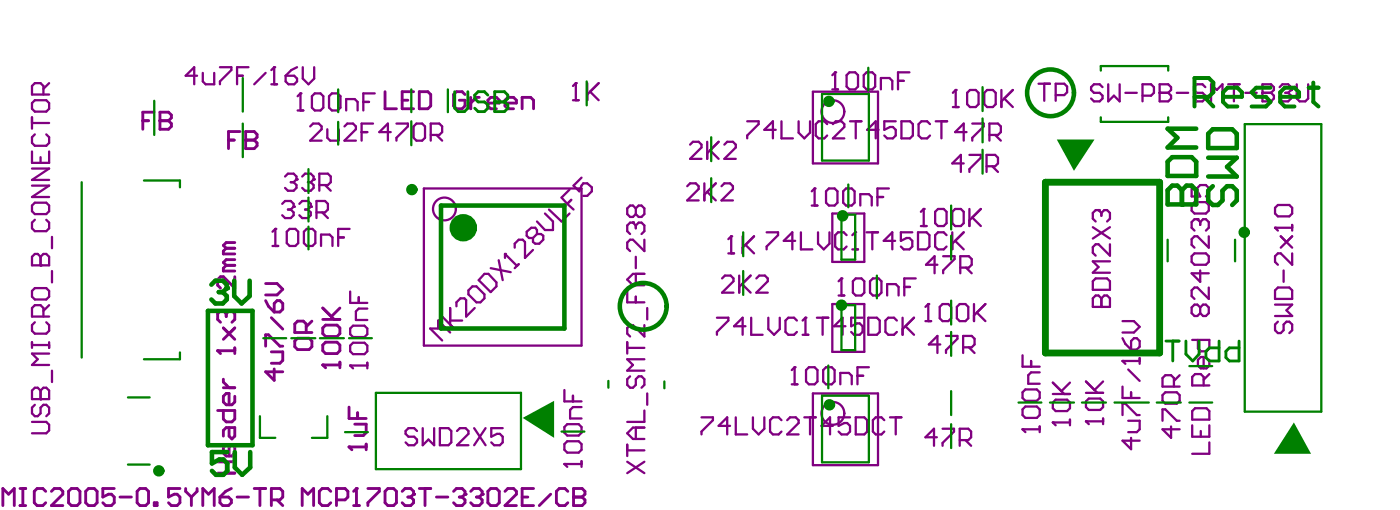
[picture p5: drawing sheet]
<svg xmlns="http://www.w3.org/2000/svg" width="104mm" height="38mm" viewBox="0 0 104 38" stroke-linecap="round" stroke-linejoin="round" font-family="sans-serif">
<g fill="none" stroke="#800080" stroke-width=".17">
<path d="M2.4 13.7h1.2l-1.2 .9h1.2M2.4 7.6l.2-.2h.8l.2 .2v.5l-.2 .2h-.8l-.2-.2zM2.4 11.2v.9h1.2v-.9M2.4 15.2l.2-.2h.8l.2 .2v.4l-.2 .2h-.8l-.2-.2zM2.4 19l.2-.2h.2l.2 .2 .2-.2h.2l.2 .2v.6h-1.2zM2.4 8.7v.8M2.4 12.5h1.2l-1.2 .8h1.2M2.4 9.1h1.2M2.6 9.9l-.2 .3v.4l.2 .2h.8l.2-.2v-.4l-.2-.3M2.6 16.3l-.2 .2v.4l.2 .2h.8l.2-.2v-.4l-.2-.2M3 19.6h.1M3 11.6v.5"/>
<path d="M3 19v.6M3.2 7v-.6l-.2-.2h-.4l-.2 .2v.6h1.2M3.6 6.2l-.4 .4M3.9 17.5v.9M14.6 5.6h-.8l.6-.6v1.2M15 5.4v.6l.2 .2h.7v-.8M16.3 5h.8v.2l-.8 .8v.2M17.6 5.6h.4M18.4 5h-.8v1.2M19.7 5.4l-.9 .8M20.1 6.2h.4M20.2 18.2h.4"/>
<path d="M20.3 5h.1M20.3 5l-.2 .2M20.3 5v1.2M20.4 16.9h.1M20.4 16.9v1.3M20.4 16.9l-.2 .3M20.9 15.1l.2-.2h.4l.3 .2v.2M21.1 13.1l.2-.2h.5l.2 .2v.2M21.2 5.6h.6l.2 .2v.2l-.2 .2h-.4l-.2-.2zM21.2 17.2l.3-.3h.4l.2 .3v.8l-.2 .2h-.4l-.3-.2zM21.3 15.5h.2M21.5 15.5l.3 .2v.2l-.3 .2h-.4l-.2-.2"/>
<path d="M21.5 13.5h.3M21.8 15.3h.1M21.8 15.3l-.3 .2M21.8 13.5l.2 .2v.2l-.2 .2h-.5l-.2-.2M22 13.3h.1M22 13.3l-.2 .2M22 5l-.4 .2-.4 .4M22 8.2h.5M22.2 15.1l.2-.2h.4l.2 .2v.2M22.3 6.9h.1M22.3 6.9v1.3M22.3 6.9l-.3 .2"/>
<path d="M22.4 13.1l.2-.2h.4l.2 .2v.2M22.4 5v.8l.5 .4 .4-.4v-.8M22.5 17.2l.2-.3h.4l.3 .3v.8l-.3 .2h-.4l-.2-.2zM22.6 15.5h.2M22.8 15.5l.2 .2v.2l-.2 .2h-.4l-.2-.2M22.8 13.5h.2M23 9.4l.2-.3h.4l.2 .3v.2l-.8 .8h.8M23 15.3h.1M23 15.3l-.2 .2M23 13.5l.2 .2v.2l-.2 .2h-.4l-.2-.2M23.1 7.1l.2-.2h.4l.3 .2v.9l-.3 .2h-.4l-.2-.2zM23.2 13.3h.1"/>
<path d="M23.2 13.3l-.2 .2M23.4 15.7h.7l.2-.2v-.4l-.2-.2h-.7v1.2M23.7 13.7h.6l.2-.2v-.4l-.2-.2h-.6v1.2M23.8 18.2v-.8h.6l.2 .2v.6M23.9 15.7l.4 .4M24.1 13.7l.4 .4M24.2 9.6v.6l.3 .2h.6v-.8M24.4 7.1l.2-.2h.4l.2 .2v.9l-.2 .2h-.4l-.2-.2zM25.1 17.6h.4M25.5 9.4l.2-.3h.5l.2 .3v.2l-.9 .8h.9M25.6 8.2v-.9h.7l.2 .2v.7M25.9 16.9h-.8v1.3"/>
<path d="M26.8 9.8h.4M26.9 7.5h.4M27.6 9.1h-.8v1.3M27.8 6.9h-.9v1.3M28.9 9.8h-.8l.6-.7v1.3M29.4 9.1h.8v.3l-.8 .8v.2M30.6 9.4l.3-.3h.4l.2 .3v.8l-.2 .2h-.4l-.3-.2zM31.4 13.9h11.7v11.7h-11.7zM31.9 10h.6l.3-.2v-.4l-.3-.3h-.6v1.3M32.3 10l.5 .4M36.4 19.8l1.4 .3M36.9 19.3l.3 1.4"/>
<path d="M37.4 18.8h.1M37.4 18.8l.9 .9M37.4 18.8v.3M38.1 18.3v-.3l.3-.3h.3l.2 .2v1.2l.6-.6M38.4 19.6l-.3 .2M39.8 17.3v-.3l-.1-.1h-.3l-.4 .3v.2l.2 .2h.3M39.8 17.3h.3l.1 .1v.3l-.2 .3h-.3l-.2-.1v-.3M39.8 17.3l-.3 .3M40.4 15.8l.6 .6v.6h-.6l-.6-.6M40.7 15.5l.9 .9 .6-.6M42 15.1l.5 .4M42.2 14l-.6 .6 .4 .5"/>
<path d="M42.3 14.8l-.3 .3M42.4 7.4h.5M42.7 6.2h.1M42.7 6.2v1.2M42.7 6.2l-.3 .2M43.1 13.1l-.6 .6 .4 .5 .3-.6h.3l.3 .3v.3l-.3 .3h-.3M43.5 6.2v1.2M43.7 6.8l.7 .6M44.4 6.2l-.9 .8M46.9 16.5h.1M46.9 16.5h-.2l-.2 .2v.4l.2 .2M46.9 16.5l.2 .2"/>
<path d="M47.1 15.4l-.2-.2h-.2l-.2 .2v.4l.2 .3h.2l.2-.3M47.1 15.4l.2-.2h.2l.2 .2v.4l-.2 .3h-.2l-.2-.3M47.1 15.4v.4M47.1 16.7v.2M47.1 19v.8M47.1 16.7l.2-.2h.2l.2 .2v.4l-.2 .2M47.7 17.7v.9l-.8-.9h-.2l-.2 .3v.4l.2 .2M50.9 13.8l.2-.2h.4l.3 .2v.2l-.9 .8h.9M51.1 10.7l.2-.2h.5l.2 .2v.2l-.9 .9h.9M52.2 13.6v1.2M52.4 10.5v1.3M52.4 14.2l.6 .6"/>
<path d="M52.6 11.1l.6 .7M53 13.6l-.8 .8M53.2 10.5l-.8 .8M53.5 13.8l.2-.2h.4l.2 .2v.2l-.8 .8h.8M53.7 10.7l.2-.2h.4l.2 .2v.2l-.8 .9h.8M54 18.8h.4M54.2 17.5h.1M54.2 17.5v1.3M54.2 17.5l-.2 .2M55 17.5v1.3M55 18.3l.9-.8-.7 .6 .7 .7M55.4 9h.8v.2l-.8 .8v.2"/>
<path d="M56.8 17.2h.8v.2l-.8 .8v.3M57.5 9.6h-.9l.7-.6v1.2M57.9 9v1.2h.8M58.9 17.8h-.8l.6-.6v1.3M59.2 9v.8l.4 .4 .4-.4v-.8M59.3 17.2v1.3h.9M60.1 15.2h.5M60.2 6.8h4.8v5.3h-4.8zM60.3 13.9h.1M60.3 13.9v1.3M60.3 13.9l-.2 .3M60.6 17.2v.8l.4 .5 .4-.5v-.8"/>
<path d="M61.2 14.2l.2-.3h.4l.2 .3v.8l-.2 .2h-.4l-.2-.2zM61.3 9.2l-.2-.2h-.5l-.2 .2v.8l.2 .2h.5l.2-.2M61.7 15.8h2.3v3.6h-2.3zM61.7 6.6h.4M61.7 9.2l.2-.2h.4l.2 .2v.2l-.8 .8h.8M61.9 5.4h.1M61.9 5.4v1.2M61.9 5.4l-.2 .2M62.5 14.2l.2-.3h.4l.2 .3v.8l-.2 .2h-.4l-.2-.2zM62.7 5.6l.2-.2h.5l.2 .2v.8l-.2 .2h-.5l-.2-.2zM62.7 17.4l-.2-.2h-.4l-.2 .2v.8l.2 .3h.4l.2-.3M63 9h.8"/>
<path d="M63.1 18.5h.5M63.4 17.2h.1M63.4 17.2v1.3M63.4 17.2l-.3 .2M63.4 9v1.2M63.7 15.2v-.8h.7l.2 .2v.6M64 5.6l.2-.2h.4l.2 .2v.8l-.2 .2h-.4l-.2-.2zM64.2 17.2h.8M64.6 17.2v1.3M65 14.6h.4M65.1 9.6h-.9l.7-.6v1.2M65.3 6.6v-.8h.6l.2 .2v.6"/>
<path d="M65.9 13.9h-.9v1.3M66.3 17.8h-.8l.6-.6v1.3M66.4 9h-.9v.6l.4-.2h.2l.3 .2v.4l-.3 .2h-.4l-.2-.2M66.5 6h.5M66.8 9h.6l.2 .2v.8l-.2 .2h-.6zM67.4 5.4h-.9v1.2M67.6 17.2h-.9v.6l.5-.2h.2l.2 .2v.4l-.2 .3h-.4l-.3-.3M68 17.2h.6l.3 .2v.8l-.3 .3h-.6zM68.2 16.7h.4M68.4 15.5h.1M68.4 15.5v1.2M68.4 15.5l-.2 .2"/>
<path d="M68.9 9.2l-.2-.2h-.4l-.2 .2v.8l.2 .2h.4l.2-.2M69.3 15.7l.2-.2h.4l.2 .2v.8l-.2 .2h-.4l-.2-.2zM69.3 9h.9M69.4 19.6h-.8l.6-.6v1.2M69.7 9v1.2M69.9 19h.8v.2l-.8 .8v.2M70.1 17.4l-.2-.2h-.4l-.2 .2v.8l.2 .3h.4l.2-.3M70.5 15.7l.3-.2h.4l.2 .2v.8l-.2 .2h-.4l-.3-.2zM70.5 17.2v1.3M70.6 7.9h.4M70.8 17.8l.6 .7M70.8 6.7h.1"/>
<path d="M70.8 6.7v1.2M70.8 6.7l-.2 .2M71.1 19.8h.7l.2-.2v-.4l-.2-.2h-.7v1.2M71.4 12.1h-.9l.7-.6v1.2M71.4 17.2l-.9 .8M71.6 19.8l.4 .4M71.6 9.8h-.8l.6-.7v1.3M71.6 6.9l.3-.2h.4l.2 .2v.8l-.2 .2h-.4l-.3-.2zM71.8 11.5h.9v.2l-.9 .8v.2M71.8 15.5v1.2M72 9.1h.9v.3l-.9 .8v.2M72 16.1l.7 .6"/>
<path d="M72.7 15.5l-.9 .8M72.9 6.9l.2-.2h.5l.2 .2v.8l-.2 .2h-.5l-.2-.2zM73.1 12.3h.6l.2-.2v-.4l-.2-.2h-.6v1.2M73.3 10h.6l.2-.2v-.4l-.2-.3h-.6v1.3M73.5 12.3l.4 .4M73.7 10l.4 .4M74.2 6.7v1.2M74.4 7.3l.6 .6M75 6.7l-.8 .8M76.9 6.2h.9M77.4 6.2v1.3M78.2 7h.6l.3-.2v-.4l-.3-.2h-.6v1.3"/>
<path d="M81 16.8l1.2 .9M81.4 15.6h.1M81.4 15.6h-.2l-.2 .2v.4l.2 .2M81.4 15.6l.2 .2M81.6 15.8l.2-.2h.2l.2 .2v.4l-.2 .2M81.6 15.8v.2M81.7 6.4l-.2-.2h-.5l-.2 .2v.3l.2 .2h.5l.2 .2v.2l-.2 .2h-.5l-.2-.2M82.1 6.2v1.3l.4-.4 .4 .4v-1.3M82.2 18.1v.8l-.8-.8h-.2l-.2 .2v.4l.2 .2M82.2 19.3h-1.2l.4 .5-.4 .4h1.2M82.2 16.8l-1.2 .9M83.4 6.9h.8"/>
<path d="M84.6 7.1h.7l.2-.2v-.5l-.2-.2h-.7v1.3M85.9 6.9h.1M85.9 6.2h.6l.3 .2v.3l-.3 .2 .3 .2v.2l-.3 .2h-.6zM85.9 6.9h.6M87.2 6.9h.8M88.3 15.2l.2-.2h.8l.2 .2v.4l-.2 .2h-.8l-.2-.2zM88.3 19l.2-.2h.8l.2 .2v.4l-.2 .2h-.8l-.2-.2zM88.3 13.7v.8h.6l-.2-.4v-.2l.2-.2h.4l.2 .2v.4l-.2 .2M88.7 16.2h.1M88.7 16.2h-.2l-.2 .2v.5l.2 .2M88.7 16.2l.2 .2M88.9 16.4l.2-.2h.2l.2 .2v.5l-.2 .2"/>
<path d="M88.9 16.4v.2M89.3 6.4l-.2-.2h-.4l-.3 .2v.3l.3 .2h.4l.2 .2v.2l-.2 .2h-.4l-.3-.2M89.5 17.5v.8l-.8-.8h-.2l-.2 .2v.4l.2 .2M89.7 7.5v-1.3l.4 .5 .5-.5v1.3M91 6.2h.8M91.4 6.2v1.3M92.3 6.9h.8M93.5 6.9h.1M93.5 6.2h.7l.2 .2v.3l-.2 .2 .2 .2v.2l-.2 .2h-.7zM93.5 6.9h.7M94.5 16.9h.1M94.5 15.4l.2-.2h.8l.2 .2v.4l-.2 .2h-.8l-.2-.2z"/>
<path d="M94.5 16.9h1.2M94.5 16.9l.2 .2M94.8 6.4l.2-.2h.4l.2 .2v.3M94.9 17.5l.8 .8M95.2 6.9h.2M95.4 6.9l.2 .2v.2l-.2 .2h-.4l-.2-.2M95.6 6.7h.1M95.6 6.7l-.2 .2M95.7 18.8v.8l-.8-.8h-.2l-.2 .2v.4l.2 .2M95.7 16.6v.5M95.7 17.5l-.8 .8M96.1 6.2v1.1l.2 .2h.4l.2-.2v-1.1"/>
<path d="M2.4 31.2h1l.2 .2v.5l-.2 .2h-1M2.4 28.9l.2-.2h.2l.2 .2 .2-.2h.2l.2 .2v.6h-1.2zM2.4 21.5l.2-.2h.8l.2 .2v.5l-.2 .2h-.8l-.2-.2zM2.4 25.3v.4M2.4 25.5h1.2M2.6 23.9l-.2 .2v.4l.2 .2h.8l.2-.2v-.4l-.2-.2M2.6 30l-.2 .2v.4l.2 .2h.2l.2-.2v-.4l.2-.2h.2l.2 .2v.4l-.2 .2M3 29.5h.1M3 28.9v.6M3.2 23.4v-.6l-.2-.2h-.4l-.2 .2v.6h1.2M3.6 25.3v.4M3.6 26.2h-1.2l.4 .4-.4 .4h1.2"/>
<path d="M3.6 22.6l-.4 .4M3.9 20.1v.8M3.9 27.4v.9M25.9 27.1h.1M25.9 24.3l.3-.2h.8l.2 .2v.4l-.2 .2h-.8l-.3-.2zM25.9 25.6l.3-.2h.8l.2 .2v.4l-.2 .2h-.8l-.3-.2zM25.9 27.1h1.3M25.9 27.1l.3 .2M25.9 21.6v.8h1.3M26.6 22v.4M27.2 26.8v.5M27.2 22.8h-.6l-.2 .3v.6h.8"/>
<path d="M30.9 31.9l-.2-.2h-.4l-.3 .2v.2l.3 .2h.4l.2 .2v.2l-.2 .3h-.4l-.3-.3M31.3 31.7v1.3l.4-.5 .5 .5v-1.3M32.6 31.7h.6l.2 .2v.8l-.2 .3h-.6zM32.8 23.4l.8 .9M33.3 24.6l-.8-.9v.6h-.6l.9 .9M33.3 22.8v1.2M33.3 23.7h.9M33.8 22.7v-.3l.3-.3h.3l.1 .1v1.2l.7-.6M33.9 31.9l.2-.2h.4l.2 .2v.2l-.8 .9h.8M34.7 21.5l.3-.3h.3l.6 .6v.3l-.3 .3h-.3l-.6-.6zM35.1 31.7l.9 1.3M35.9 20.3h.3l.6 .6v.3l-.4 .4-.9-.9z"/>
<path d="M36 31.7l-.9 1.3M37.2 31.7h-.8v.6l.4-.2h.2l.2 .2v.4l-.2 .3h-.4l-.2-.3M41.8 34.3h.1M41.8 31.6l.2-.2h.9l.2 .2v.4l-.2 .2h-.9l-.2-.2zM41.8 32.9l.2-.2h.9l.2 .2v.4l-.2 .2h-.9l-.2-.2zM41.8 34.3h1.3M41.8 34.3l.2 .3M41.8 28.9v.8h1.3M42.4 29.3v.4M43.1 34.1v.5M43.1 30.1h-.7l-.2 .2v.7h.9M46.5 34.2l1.2 .8"/>
<path d="M46.5 21.5v.9h1.2M46.5 25.3v.9M46.5 32.9v.9M46.5 33.3h1.2M46.5 25.7h1.2M46.7 27.9l-.2 .2v.4l.2 .2h.2l.2-.2v-.4l.2-.2h.2l.2 .2v.4l-.2 .2M47.1 20.3v.8M47.1 22v.4M47.1 31.6v.9M47.7 20.3h-.8l-.4 .4 .4 .4h.8M47.7 34.2l-1.2 .8M47.7 24.1v.8l-.8-.8h-.2l-.2 .2v.4l.2 .2"/>
<path d="M47.7 31.6h-.8l-.4 .5 .4 .4h.8M47.7 30.4v.8h-1.2M47.7 26.6h-1.2l.4 .4-.4 .4h1.2M47.9 22.8v.8M47.9 29.1v.9M52 30.9h.8v.2l-.8 .8v.3M53.1 23.5h.9v.2l-.9 .9v.2M53.5 20.6l.2-.2h.4l.2 .2v.2l-.8 .9h.8M54.1 31.5h-.9l.7-.6v1.3M54.5 30.9v1.3h.9M54.8 20.4v1.3M55 21l.6 .7"/>
<path d="M55.2 24.1h-.8l.6-.6v1.3M55.6 20.4l-.8 .8M55.7 23.5v1.3h.8M55.8 30.9v.8l.4 .5 .4-.5v-.8M56 20.6l.2-.2h.5l.2 .2v.2l-.9 .9h.9M56.9 23.5v.9l.4 .4 .5-.4v-.9M57.9 31.1l-.2-.2h-.4l-.3 .2v.8l.3 .3h.4l.2-.3M58.3 31.1l.2-.2h.5l.2 .2v.2l-.9 .9h.9M58.7 28.4h.4M58.9 27.2h.1M58.9 27.2v1.2M58.9 27.2l-.2 .2"/>
<path d="M59 23.7l-.2-.2h-.4l-.2 .2v.9l.2 .2h.4l.2-.2M59.5 24.8h.4M59.6 30.9h.8M59.7 23.5h.1M59.7 23.5v1.3M59.7 23.5l-.2 .2M59.7 27.4l.2-.2h.4l.3 .2v.8l-.3 .2h-.4l-.2-.2zM60 30.9v1.3M60.2 29.1h4.8v5.3h-4.8zM60.5 23.5h.9M60.9 23.5v1.3M61 27.4l.2-.2h.4l.2 .2v.8l-.2 .2h-.4l-.2-.2z"/>
<path d="M61.7 22.5h2.3v3.5h-2.3zM61.7 31.5h-.8l.6-.6v1.3M62.1 21.9h.4M62.3 28.4v-.8h.6l.2 .2v.6M62.3 20.6h.1M62.3 20.6v1.3M62.3 20.6l-.2 .2M62.6 24.1h-.8l.6-.6v1.3M63 30.9h-.9v.6l.4-.2h.3l.2 .2v.4l-.2 .3h-.5l-.2-.3M63.2 20.8l.2-.2h.4l.2 .2v.9l-.2 .2h-.4l-.2-.2zM63.4 30.9h.6l.2 .2v.8l-.2 .3h-.6zM63.5 27.8h.4"/>
<path d="M63.9 23.5h-.8v.6l.4-.2h.2l.2 .2v.5l-.2 .2h-.4l-.2-.2M64.3 23.5h.7l.2 .2v.9l-.2 .2h-.7zM64.4 27.2h-.9v1.2M64.5 20.8l.2-.2h.4l.2 .2v.9l-.2 .2h-.4l-.2-.2zM65.5 31.1l-.2-.2h-.4l-.2 .2v.8l.2 .3h.4l.2-.3M65.7 21.9v-.9h.7l.2 .2v.7M65.9 30.9h.9M66.4 30.9v1.3M66.4 23.7l-.2-.2h-.4l-.2 .2v.9l.2 .2h.4l.2-.2M66.9 23.5v1.3M67 21.2h.4M67.1 24.1l.6 .7"/>
<path d="M67.7 23.5l-.8 .9M67.8 20.6h-.8v1.3M68.6 23.8h.4M68.8 22.5h.1M68.8 22.5v1.3M68.8 22.5l-.2 .2M69.4 32.4h-.8l.6-.7v1.3M69.6 22.7l.2-.2h.5l.2 .2v.9l-.2 .2h-.5l-.2-.2zM69.7 25.5h-.9l.6-.6v1.2M69.8 31.7h.9v.2l-.9 .9v.2M70.1 24.9h.8v.2l-.8 .8v.2M70.9 22.7l.2-.2h.4l.2 .2v.9l-.2 .2h-.4l-.2-.2z"/>
<path d="M71.1 32.6h.6l.2-.2v-.5l-.2-.2h-.6v1.3M71.4 25.7h.6l.2-.2v-.4l-.2-.2h-.6v1.2M71.5 32.6l.4 .4M71.8 25.7l.4 .4M72.2 22.5v1.3M72.4 23.1l.6 .7M73 22.5l-.8 .8M75.8 31.8h.1M75.8 29l.2-.2h.8l.2 .2v.5l-.2 .2h-.8l-.2-.2zM75.8 30.3l.2-.2h.8l.2 .2v.4l-.2 .2h-.8l-.2-.2zM75.8 31.8h1.2M75.8 31.8l.2 .2"/>
<path d="M75.8 26.3v.8h1.2M76.4 26.7v.4M77 31.6v.4M77 27.6h-.6l-.2 .2v.6h.8M78 31.3h.1M78 31.3l.2 .2M78 29.8l.2-.2h.9l.2 .2v.4l-.2 .2h-.9l-.2-.2zM78 31.3h1.3M78 29.2h1.3M78 28.3l.8 .9M79.3 31.1v.4M79.3 28.3l-.7 .7"/>
<path d="M80.5 31.2h.1M80.5 29.7l.2-.2h.8l.2 .2v.4l-.2 .2h-.8l-.2-.2zM80.5 31.2h1.2M80.5 31.2l.2 .2M80.5 29.1h1.2M80.5 28.2l.8 .9M81 22.1l.2-.2h.2l.2 .2 .2-.2h.2l.2 .2v.6h-1.2zM81 20.8l.2-.2h.8l.2 .2v.7h-1.2zM81.6 22.7h.1M81.6 22.1v.6M81.7 31v.4M81.7 28.2l-.6 .7"/>
<path d="M83.2 26.7h.1M83.2 26.7l.2 .2M83.2 30.7v-.8h.2l.8 .8h.2M83.2 28.6v.9h1.2M83.2 26.7h1.2M83.2 25l.2 .5 .4 .4M83.2 23.8h.8l.4 .4-.4 .4h-.8M83.6 31.1h.8v.7l-.2 .2h-.6M83.6 27.3l.8 .9M83.8 25.2l.2-.2h.2l.2 .2v.5l-.2 .2h-.4zM83.8 32.4v.8l-.6-.6h1.2M83.8 29v.5"/>
<path d="M84.4 26.5v.4M86.1 29.2l.2-.2h.9l.2 .2v.5l-.2 .2h-.9l-.2-.2zM86.1 31.1v-.8h.2l.9 .8h.2M86.8 31.6v.8l-.7-.6h1.3M87 28.6v-.6l-.2-.2h-.5l-.2 .2v.6h1.3M87.4 27.8l-.4 .4M88.3 25.2h1.3v.6l-.2 .2h-.4l-.3-.2v-.6M88.3 30.4l.2-.2h.9l.2 .2v.7h-1.3zM88.3 31.5v.8h1.3v-.8M88.9 22.8l-.2-.3h-.2l-.2 .3v.4l.2 .2h.2l.2-.2M88.9 22.8l.2-.3h.2l.2 .3v.4l-.2 .2h-.2l-.2-.2M88.9 20v.9l-.6-.7h1.2"/>
<path d="M88.9 22.8v.4M89 31.9v.4M89.2 28.5v-.6l-.2-.2h-.5l-.2 .2v.6h1.3M89.5 21.3v.8l-.8-.8h-.2l-.2 .2v.4l.2 .2M89.6 26.6v.5l-.2 .2h-.4l-.3-.2v-.5l.3-.2h.2v.9M89.6 32.7v.9h-1.3M89.6 27.7l-.4 .4M94.5 22.5h1.2l-.4 .5 .4 .4h-1.2M94.5 21.5l.2-.2h.8l.2 .2v.6h-1.2zM94.7 23.8l-.2 .2v.4l.2 .3h.2l.2-.3v-.4l.2-.2h.2l.2 .2v.4l-.2 .3M95.1 20v.9"/>
<circle cx="32.9" cy="15.5" r=".84"/>
<circle cx="61.7" cy="8.3" r=".84"/>
<circle cx="61.7" cy="30.6" r=".84"/>
</g>
<g fill="none" stroke="#800080" stroke-width=".21">
<path d="M10.6 8.9h.4M11.4 8.3h-.8v1.3M11.8 8.9h.1M11.8 8.3h.7l.2 .2v.2l-.2 .2 .2 .2v.3l-.2 .2h-.7zM11.8 8.9h.7M16.8 18.4l-.3 .2v.2h.9M16.8 19.6l-.3 .2v.3h.9M16.8 19.6h.6M16.8 18.4h.6M16.9 10.4h.5M17.4 19.2h-.6l-.3 .2 .3 .2M17.4 18h-.6l-.3 .2 .3 .2"/>
<path d="M17.8 9.7h-.9v1.3M18.2 10.4h.1M18.2 9.7h.6l.2 .2v.3l-.2 .2 .2 .2v.2l-.2 .2h-.6zM18.2 10.4h.6M28.5 6.8v1.3h.9M29.8 7.4h.4M30.6 6.8h-.8v1.3h.8M31.1 6.8h.6l.2 .2v.8l-.2 .3h-.6zM34.4 7l-.2-.2h-.4l-.2 .2v.8l.2 .3h.4l.2-.3v-.4h-.4M34.9 7.2v.9M35.5 7.2h-.2l-.4 .4M36.1 7.6h.9v-.2l-.2-.2h-.4l-.3 .2v.4l.3 .3h.4"/>
<path d="M37.4 7.6h.9v-.2l-.3-.2h-.4l-.2 .2v.4l.2 .3h.4M38.7 8.1v-.9h.6l.2 .2v.7M.2 37.4v-1.2l.4 .4 .5-.4v1.2M1.5 36.2h.4M1.5 37.4h.4M1.7 36.2v1.2M3.4 36.4l-.2-.2h-.4l-.3 .2v.8l.3 .2h.4l.2-.2M3.8 36.4l.2-.2h.4l.3 .2v.2l-.9 .8h.9M5.1 36.4l.2-.2h.4l.2 .2v.8l-.2 .2h-.4l-.2-.2zM6.3 36.4l.3-.2h.4l.2 .2v.8l-.2 .2h-.4l-.3-.2zM8.5 36.2h-.9v.6l.4-.2h.3l.2 .2v.4l-.2 .2h-.5l-.2-.2M8.9 36.8h.8"/>
<path d="M10.2 36.4l.2-.2h.4l.2 .2v.8l-.2 .2h-.4l-.2-.2zM11.4 37.2h.2v.2h-.2zM13.3 36.2h-.8v.6l.4-.2h.2l.2 .2v.4l-.2 .2h-.4l-.2-.2M13.8 36.2v.2l.4 .4M14.2 36.8v.6M14.6 36.2v.2l-.4 .4M15 37.4v-1.2l.4 .4 .5-.4v1.2M16.1 26h.1M16.1 35h1.3M16.1 34.2h1.3M16.1 30.4h1.3v.6l-.2 .2h-.4l-.3-.2v-.6M16.1 26h1.3"/>
<path d="M16.1 26l.2 .2M16.3 36.8h.6l.2 .2v.2l-.2 .2h-.4l-.2-.2zM16.5 23h.1M16.5 28.1v.2l.5 .4M16.5 28.7h.9M16.5 24.3l.9 .8M16.5 23h-.2l-.2 .2v.4l.2 .3M16.5 23l.3 .2M16.8 23.2v.2M16.8 34.2v.8M16.8 23.2l.2-.2h.2l.2 .2v.4l-.2 .3M17 31.6v.7l.2 .2 .2-.2v-.7h-.6l-.3 .3v.4"/>
<path d="M17.1 36.2l-.4 .2-.4 .4M17.4 20.5v.8l-.9-.8h-.2l-.2 .2v.4l.2 .2M17.4 25.7v.5M17.4 29.3v.5l-.2 .2h-.4l-.3-.2v-.5l.3-.2h.2v.9M17.4 33.1v.4l-.2 .3h-.4l-.3-.3v-.4l.3-.2h.2v.9M17.4 24.3l-.9 .8M17.6 36.8h.8M18.8 36.2h.9M19.3 36.2v1.2M19.7 25.6v-.8h.2l.8 .8h.2M19.7 22.3l.2 .4 .4 .4M19.7 21h.8l.4 .4-.4 .4h-.8"/>
<path d="M20.1 26h.8v.7l-.2 .2h-.6M20.1 37h.6l.2-.2v-.4l-.2-.2h-.6v1.2M20.1 23.5l.8 .9M20.3 27.3v.9l-.6-.7h1.2M20.3 22.5l.2-.2h.2l.2 .2v.4l-.2 .2h-.4zM20.5 37l.4 .4M21.8 25.2l.2-.2h.9l.2 .2v.5l-.2 .2h-.9l-.2-.2zM22.4 37.4v-1.2l.4 .4 .4-.4v1.2M22.7 24.6v-.6l-.2-.2h-.5l-.2 .2v.6h1.3M23.1 23.8l-.4 .4M23.9 27h.1M23.9 24.3l.2-.2h.9l.2 .2v.4l-.2 .2h-.9l-.2-.2z"/>
<path d="M23.9 25.5l.2-.2h.9l.2 .2v.5l-.2 .2h-.9l-.2-.2zM23.9 27h1.3M23.9 27l.2 .2M23.9 23.6h1.3M23.9 22.8l.9 .8M24.5 36.4l-.2-.2h-.4l-.2 .2v.8l.2 .2h.4l.2-.2M24.9 37h.7l.2-.2v-.4l-.2-.2h-.7v1.2M25.2 26.8v.4M25.2 22.8l-.7 .6M25.9 33.1h.1M25.9 33.1h1.2M25.9 33.1l.2 .2"/>
<path d="M25.9 30.1v.9h1.2M26.2 37.4h.4M26.3 31.4h.8v.6l-.2 .2h-.6M26.4 36.2h.1M26.4 36.2l-.2 .2M26.4 36.2v1.2M26.5 30.6v.4M27.1 32.9v.4M27.3 36.2h.8v.2l-.8 .8v.2M28.5 36.4l.2-.2h.5l.2 .2v.8l-.2 .2h-.5l-.2-.2zM29.8 36.4l.2-.2h.4l.2 .2v.2M30.2 36.8h.2"/>
<path d="M30.4 36.8l.2 .2v.2l-.2 .2h-.4l-.2-.2M30.6 36.6h.1M30.6 36.6l-.2 .2M31.1 36.2h.8M31.5 36.2v1.2M32.3 36.8h.9M33.6 36.4l.2-.2h.4l.2 .2v.2M34 36.8h.2M34.2 36.8l.2 .2v.2l-.2 .2h-.4l-.2-.2M34.4 36.6h.1M34.4 36.6l-.2 .2M34.9 36.4l.2-.2h.4l.2 .2v.2"/>
<path d="M35.3 36.8h.2M35.5 36.8l.2 .2v.2l-.2 .2h-.4l-.2-.2M35.7 36.6h.1M35.7 36.6l-.2 .2M36.1 36.4l.3-.2h.4l.2 .2v.8l-.2 .2h-.4l-.3-.2zM37.4 36.4l.2-.2h.4l.3 .2v.2l-.9 .8h.9M38.7 36.8h.4M39.5 36.2h-.8v1.2h.8M40.8 36.6l-.8 .8M42.1 36.4l-.2-.2h-.5l-.2 .2v.8l.2 .2h.5l.2-.2M42.5 36.8h.1M42.5 36.2h.6l.2 .2v.2l-.2 .2 .2 .2v.2l-.2 .2h-.6z"/>
<path d="M42.5 36.8h.6"/>
</g>
<g fill="#008000">
<path d="M95.9 31.3l1.2 2.3h-2.7z"/>
<path d="M38.7 30.9l2.4-1.2v2.7z"/>
<path d="M78.3 10.3h2.8l-1.5 2.3z"/>
</g>
<g fill="none" stroke="#008000" stroke-width=".17">
<path d="M6.1 13.5v13M10.7 13.4h2.6v.5M11.4 7.5v2.5M18 5.8v2.5M18 9.1v2.5M22.9 12.5v1.8M22.9 14.6v1.8M22.9 16.8v1.7M25.1 6.6v1.7M25.1 9v1.7M30.5 6.6v1.7M30.5 9v1.7"/>
<path d="M33.2 6.6v1.7M43.5 6v1.8M52.7 10.2v1.7M52.7 13.2v1.8M55.1 17.2v1.8M60.9 7h3.5v4.9h-3.5zM62.3 15.9h1.1v3.3h-1.1zM62.8 13.7v1.6M64.3 5v1.7M70.5 15.2v1.8M70.5 17.4v1.8M72.8 6.4v1.8"/>
<path d="M72.8 8.8v1.7M72.8 11.1v1.8M81.6 5.2v-.3h4.9v.3M81.6 8.7v.3h4.9v-.3M86.5 17.7v1.6M91.5 17.7v1.6M92.2 9.2h5.7v21.3h-5.7zM9.5 34.4h1.6M9.5 29.4h1.6M13.3 26.1v.5h-2.6M19.3 30.8v1.6h1.1M19.5 25h1.7"/>
<path d="M21.6 25h1.8M23.7 25h1.8M24.2 30.8v1.6h-1.1M25.6 32h1.7M25.9 25h1.7M27.8 29.1h10.8v5.6h-10.8zM41.6 31.9h1.7M45.1 28.2v.5M49.2 28.2v.5M55.1 20.1v1.7M60.9 29.3h3.5v4.9h-3.5zM61.4 27.1v1.6"/>
<path d="M62.3 22.6h1.1v3.3h-1.1zM65 20.4v1.7M70.5 22.3v1.7M70.5 24.6v1.7M70.5 29v1.7M70.5 31.4v1.8M75.5 29.8h1.7M77.8 29.8h1.8M80.2 29.8h1.7M82.6 29.8h2.5M85.7 29.8h1.8M88.1 29.8h1.7"/>
<path d="M88.1 27.1h1.7"/>
</g>
<path d="M32.7 15.2h9.1v9.1h-9.1zM15.4 23h3.3v10h-3.3zM15.7 21.1l.3-.3h.5l.3 .3v.2M16.8 33.5h-1.1v.8l.6-.3h.2l.3 .3v.6l-.3 .2h-.5l-.3-.2M17.4 33.5v1.1l.5 .5 .6-.5v-1.1" fill="none" stroke="#008000" stroke-width=".34"/>
<path d="M77.4 13.5h8.5v12.6h-8.5z" fill="none" stroke="#008000" stroke-width=".51"/>
<path d="M86.4 25.2h.9M86.9 25.2v1.5M87.9 25.2v1l.5 .5 .4-.5v-1M90.3 25.2v1.5h-.7l-.3-.2v-.5l.3-.3h.7M91.8 25.2v1.5h-.7l-.3-.2v-.5l.3-.3h.7" fill="none" stroke="#008000" stroke-width=".21"/>
<circle cx="16.8" cy="21.3" r=".17" fill="#008000"/>
<path d="M86.5 15.1h2.1v-1l-.3-.4h-.4l-.3 .4v1M16.2 21.6h.3M16.5 21.6l.3 .3v.3l-.3 .3h-.5l-.3-.3M16.8 21.3l-.3 .3M17.4 20.8v1.1l.5 .6 .6-.6v-1.1" fill="none" stroke="#008000" stroke-width=".34"/>
<path d="M33.7 6.8v1.2l.2 .3h.5l.3-.3v-1.2M36.1 7l-.2-.2h-.5l-.2 .2v.3l.2 .2h.5l.2 .3v.2l-.2 .3h-.5l-.2-.3M36.6 7.5h.1M36.6 6.8h.8l.2 .2v.3l-.2 .2 .2 .3v.2l-.2 .3h-.8zM36.6 7.5h.8" fill="none" stroke="#008000" stroke-width=".21"/>
<circle cx="87.6" cy="15.1" r=".17" fill="#008000"/>
<g fill="none" stroke="#008000" stroke-width=".34">
<path d="M86.5 15.1v-1l.3-.4h.4l.4 .4v1M86.5 12l.3-.4h1.5l.3 .4v1h-2.1zM88.6 9.5h-2.1l.7 .7-.7 .7h2.1M89.5 9.9l.3-.3h1.5l.3 .3v1.1h-2.1zM89.5 11.7h2.1l-.7 .6 .7 .8h-2.1M89.8 13.8l-.3 .3v.7l.3 .4h.4l.4-.4v-.7l.3-.3h.4l.3 .3v.7l-.3 .4"/>
<circle cx="77.8" cy="6.9" r="1.73"/>
<circle cx="47.7" cy="22.7" r="1.73"/>
</g>
<path d="M88.5 7.2h1l.4-.4v-.7l-.4-.3h-1v2.1M89.2 7.2l.7 .7M90.6 7.2h1.4v-.4l-.3-.3h-.8l-.3 .3v.7l.3 .4h.8M94.1 6.5h-1l-.4 .3 .4 .4h.7l.3 .3-.3 .4h-1.1M94.8 7.2h1.4v-.4l-.3-.3h-.7l-.4 .3v.7l.4 .4h.7M97 6.5h.7M97.3 6.1v1.4l.4 .4" fill="none" stroke="#008000" stroke-width=".3"/>
<g fill="none" stroke="#008000" stroke-width=".42">
<circle cx="30.5" cy="14" r=".21"/>
<circle cx="61.4" cy="7.5" r=".21"/>
<circle cx="62.4" cy="16" r=".21"/>
<circle cx="92.2" cy="17.2" r=".21"/>
<circle cx="11.8" cy="34.9" r=".21"/>
<circle cx="61.4" cy="30" r=".21"/>
<circle cx="62.3" cy="22.6" r=".21"/>
</g>
<circle cx="34.3" cy="16.9" r=".51" fill="none" stroke="#008000" stroke-width="1"/>
</svg>
